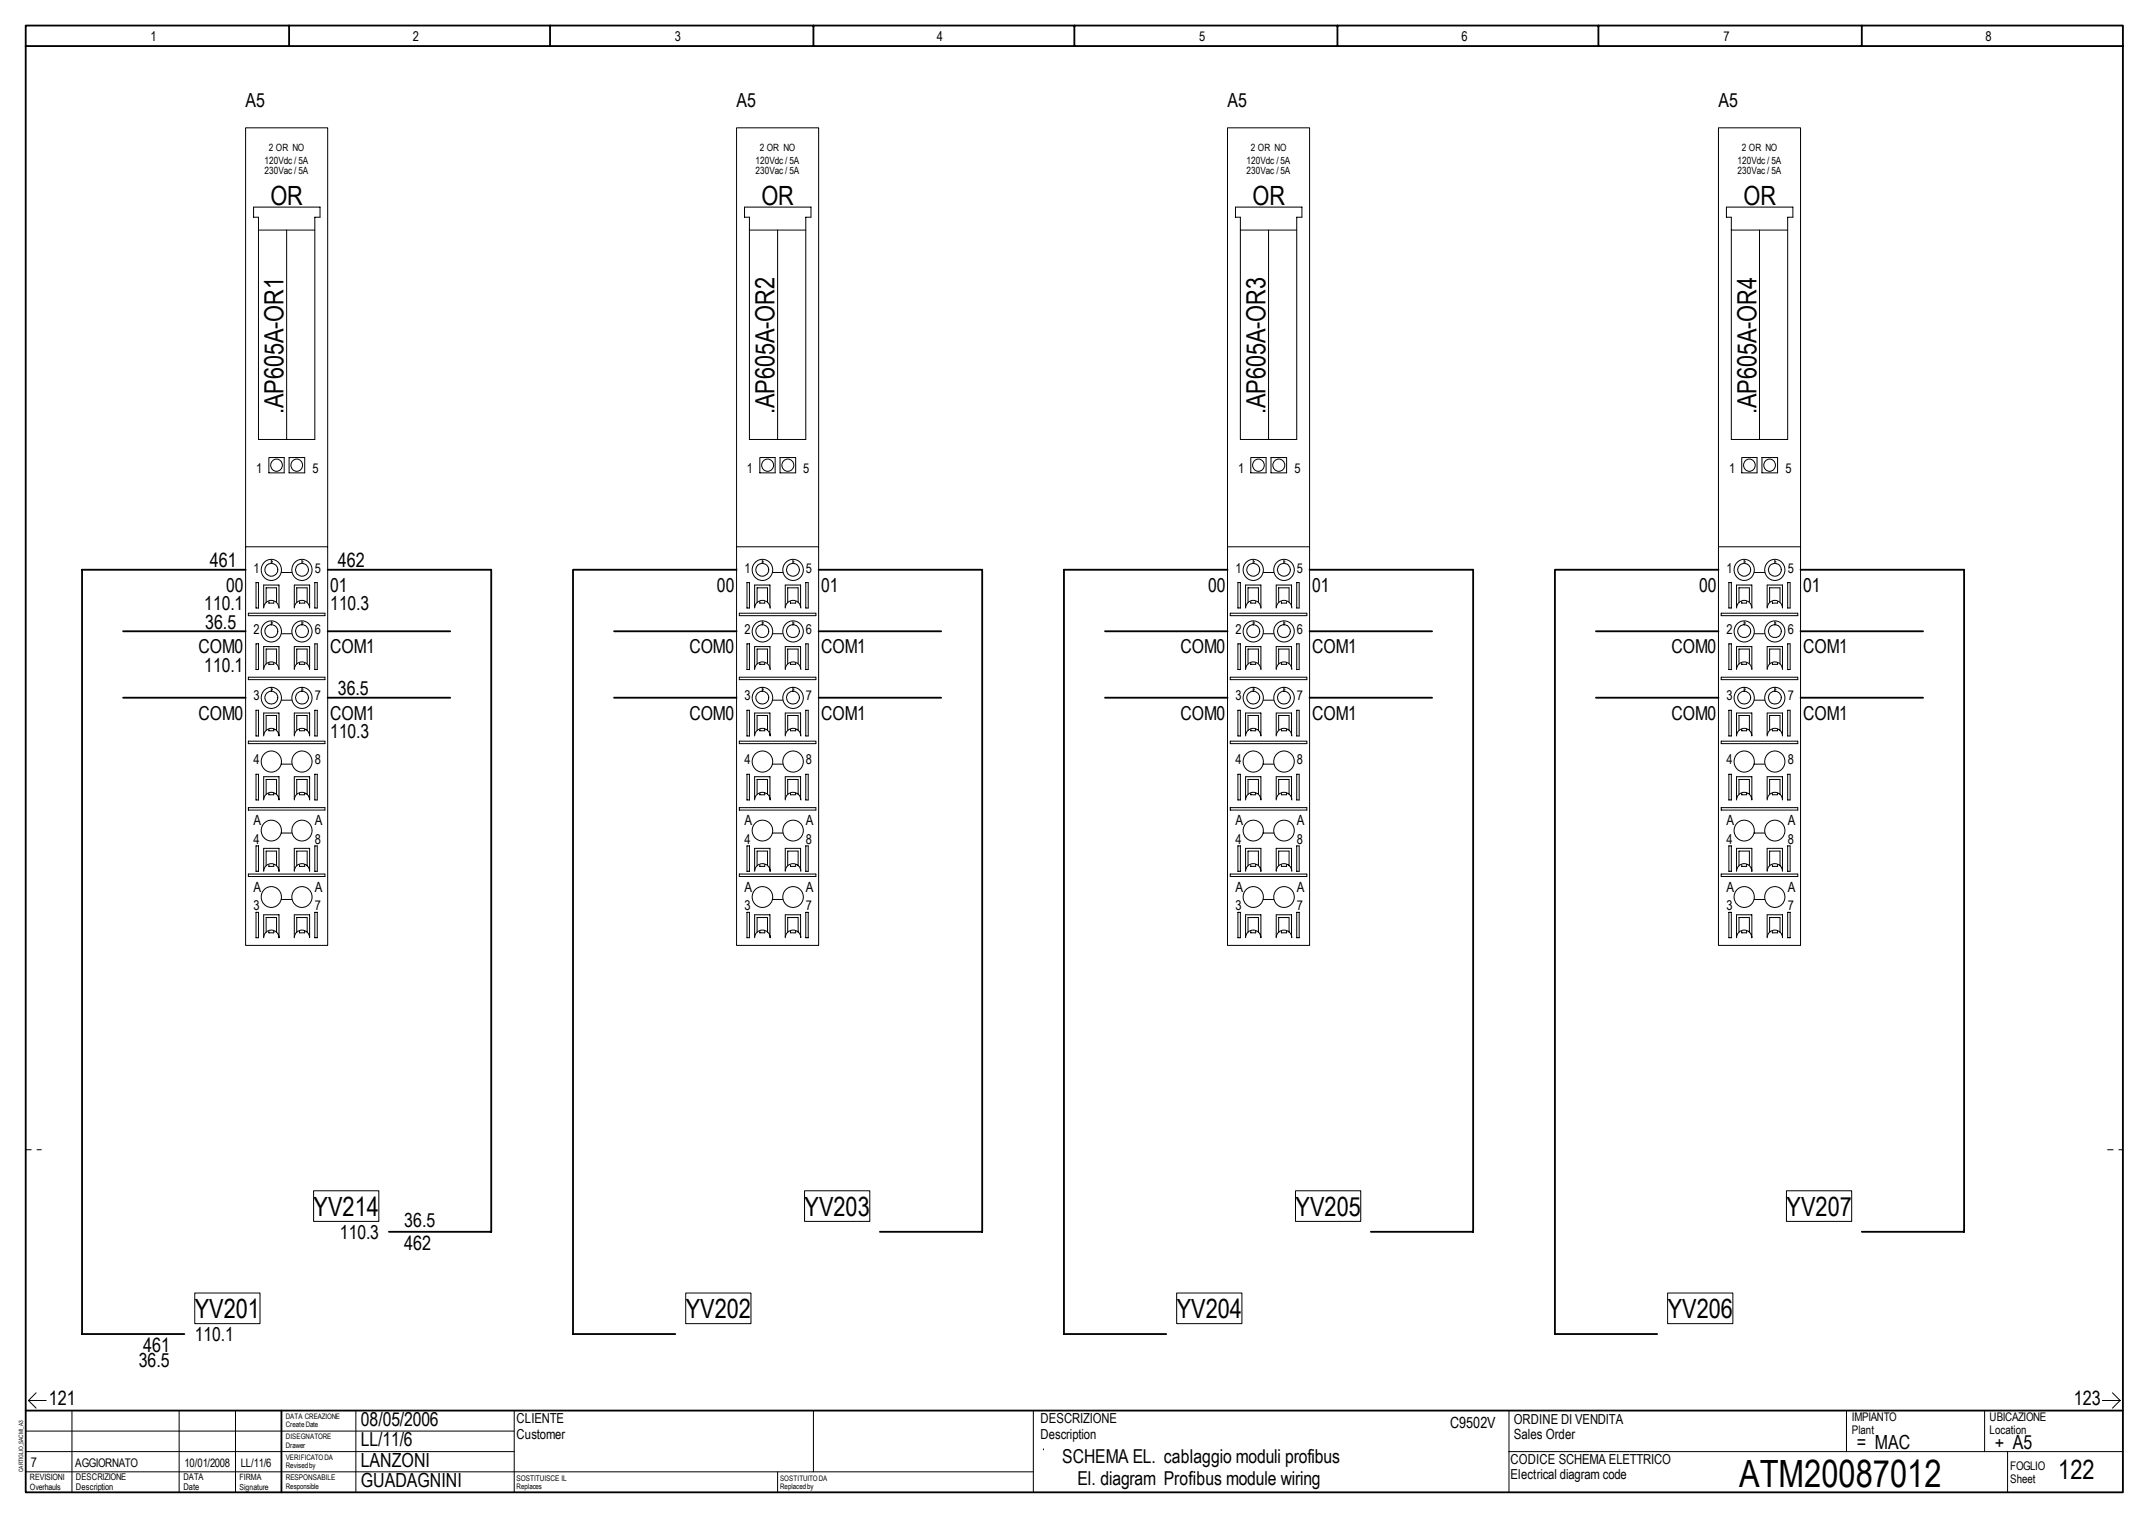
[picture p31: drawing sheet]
<svg xmlns="http://www.w3.org/2000/svg" width="297mm" height="210mm" viewBox="0 0 297 210" stroke-linecap="round" stroke-linejoin="round" font-family="sans-serif">
<defs><g id="words">
<text font-size="5.2" x="240.4" y="205.6">ATM20087012</text>
<g font-size="3.7">
<text x="37.4" y="28.3">OR</text>
<text x="105.2" y="28.3">OR</text>
<text x="173.1" y="28.3">OR</text>
<text x="241" y="28.3">OR</text>
<text x="39.2" y="57.3" transform="rotate(-90 39.2 57.3)">.AP605A-OR1</text>
<text x="107.1" y="57.3" transform="rotate(-90 107.1 57.3)">.AP605A-OR2</text>
<text x="174.9" y="57.3" transform="rotate(-90 174.9 57.3)">.AP605A-OR3</text>
<text x="242.8" y="57.3" transform="rotate(-90 242.8 57.3)">.AP605A-OR4</text>
<text x="43.3" y="168.1">YV214</text>
<text x="111.2" y="168.1">YV203</text>
<text x="179.1" y="168.1">YV205</text>
<text x="246.9" y="168.1">YV207</text>
<text x="26.9" y="182.2">YV201</text>
<text x="94.8" y="182.2">YV202</text>
<text x="162.7" y="182.2">YV204</text>
<text x="230.5" y="182.2">YV206</text>
<text x="284.5" y="204.6">122</text>
</g>
<g font-size="2.7">
<text x="33.9" y="14.9">A5</text>
<text x="101.8" y="14.9">A5</text>
<text x="169.7" y="14.9">A5</text>
<text x="237.6" y="14.9">A5</text>
<text x="29" y="78.5">461</text>
<text x="31.2" y="81.9">00</text>
<text x="45.6" y="81.9">01</text>
<text x="46.7" y="78.5">462</text>
<text x="99.1" y="81.9">00</text>
<text x="113.5" y="81.9">01</text>
<text x="167" y="81.9">00</text>
<text x="181.4" y="81.9">01</text>
<text x="234.8" y="81.9">00</text>
<text x="249.2" y="81.9">01</text>
<text x="28.2" y="84.3">110.1</text>
<text x="28.4" y="86.9">36.5</text>
<text x="45.6" y="84.3">110.3</text>
<text x="27.4" y="90.4">COM0</text>
<text x="28.2" y="92.9">110.1</text>
<text x="45.6" y="90.4">COM1</text>
<text x="95.3" y="90.4">COM0</text>
<text x="113.5" y="90.4">COM1</text>
<text x="163.2" y="90.4">COM0</text>
<text x="181.4" y="90.4">COM1</text>
<text x="231" y="90.4">COM0</text>
<text x="249.2" y="90.4">COM1</text>
<text x="27.4" y="99.5">COM0</text>
<text x="45.6" y="99.5">COM1</text>
<text x="46.7" y="96.1">36.5</text>
<text x="95.3" y="99.5">COM0</text>
<text x="113.5" y="99.5">COM1</text>
<text x="163.2" y="99.5">COM0</text>
<text x="181.4" y="99.5">COM1</text>
<text x="231" y="99.5">COM0</text>
<text x="249.2" y="99.5">COM1</text>
<text x="45.6" y="102">110.3</text>
<text x="47" y="171.3">110.3</text>
<text x="55.9" y="172.8">462</text>
<text x="55.9" y="169.6">36.5</text>
<text x="26.9" y="185.4">110.1</text>
<text x="19.2" y="189">36.5</text>
<text x="19.8" y="186.9">461</text>
<text x="6.8" y="194.3">121</text>
<text x="49.9" y="197.2">08/05/2006</text>
<text x="286.7" y="194.3">123</text>
<text x="49.9" y="202.8">LANZONI</text>
<text x="49.9" y="200">LL/11/6</text>
<text x="146.8" y="202.3">SCHEMA EL. cablaggio moduli profibus</text>
<text x="256.6" y="200.3">= MAC</text>
<text x="275.7" y="200.3">+ A5</text>
<text x="49.9" y="205.6">GUADAGNINI</text>
<text x="148.9" y="205.3">El. diagram Profibus module wiring</text>
</g>
<text font-size="2.1" x="200.5" y="197.5">C9502V</text>
<g font-size="1.9">
<text x="20.8" y="5.7">1</text>
<text x="57.1" y="5.7">2</text>
<text x="93.3" y="5.7">3</text>
<text x="129.5" y="5.7">4</text>
<text x="165.8" y="5.7">5</text>
<text x="202" y="5.7">6</text>
<text x="238.2" y="5.7">7</text>
<text x="274.4" y="5.7">8</text>
<text x="35.4" y="65.4">1</text>
<text x="43.2" y="65.4">5</text>
<text x="103.2" y="65.4">1</text>
<text x="111" y="65.4">5</text>
<text x="171.1" y="65.4">1</text>
<text x="178.9" y="65.4">5</text>
<text x="239" y="65.4">1</text>
<text x="246.8" y="65.4">5</text>
<text x="35" y="79.2">1</text>
<text x="43.5" y="79.2">5</text>
<text x="102.9" y="79.2">1</text>
<text x="111.4" y="79.2">5</text>
<text x="170.8" y="79.2">1</text>
<text x="179.3" y="79.2">5</text>
<text x="238.7" y="79.2">1</text>
<text x="247.1" y="79.2">5</text>
<text x="35" y="87.7">2</text>
<text x="43.5" y="87.7">6</text>
<text x="102.9" y="87.7">2</text>
<text x="111.4" y="87.7">6</text>
<text x="170.8" y="87.7">2</text>
<text x="179.3" y="87.7">6</text>
<text x="238.7" y="87.7">2</text>
<text x="247.1" y="87.7">6</text>
<text x="35" y="96.8">3</text>
<text x="43.5" y="96.8">7</text>
<text x="102.9" y="96.8">3</text>
<text x="111.4" y="96.8">7</text>
<text x="170.8" y="96.8">3</text>
<text x="179.3" y="96.8">7</text>
<text x="238.7" y="96.8">3</text>
<text x="247.1" y="96.8">7</text>
<text x="35" y="105.7">4</text>
<text x="43.5" y="105.7">8</text>
<text x="102.9" y="105.7">4</text>
<text x="111.4" y="105.7">8</text>
<text x="170.8" y="105.7">4</text>
<text x="179.3" y="105.7">8</text>
<text x="238.7" y="105.7">4</text>
<text x="247.1" y="105.7">8</text>
<text x="35" y="114.1">A</text>
<text x="35" y="116.7">4</text>
<text x="43.5" y="114.1">A</text>
<text x="43.5" y="116.7">8</text>
<text x="102.9" y="114.1">A</text>
<text x="102.9" y="116.7">4</text>
<text x="111.4" y="114.1">A</text>
<text x="111.4" y="116.7">8</text>
<text x="170.8" y="114.1">A</text>
<text x="170.8" y="116.7">4</text>
<text x="179.3" y="114.1">A</text>
<text x="179.3" y="116.7">8</text>
<text x="238.7" y="114.1">A</text>
<text x="238.7" y="116.7">4</text>
<text x="247.1" y="114.1">A</text>
<text x="247.1" y="116.7">8</text>
<text x="35" y="123.3">A</text>
<text x="35" y="125.9">3</text>
<text x="43.5" y="123.3">A</text>
<text x="43.5" y="125.9">7</text>
<text x="102.9" y="123.3">A</text>
<text x="102.9" y="125.9">3</text>
<text x="111.4" y="123.3">A</text>
<text x="111.4" y="125.9">7</text>
<text x="170.8" y="123.3">A</text>
<text x="170.8" y="125.9">3</text>
<text x="179.3" y="123.3">A</text>
<text x="179.3" y="125.9">7</text>
<text x="238.7" y="123.3">A</text>
<text x="238.7" y="125.9">3</text>
<text x="247.1" y="123.3">A</text>
<text x="247.1" y="125.9">7</text>
<text x="71.4" y="196.8">CLIENTE</text>
<text x="143.8" y="196.8">DESCRIZIONE</text>
<text x="209.2" y="196.9">ORDINE DI VENDITA</text>
<text x="4.3" y="202.8">7</text>
<text x="71.4" y="199">Customer</text>
<text x="143.8" y="198.9">Description</text>
<text x="208.8" y="202.4">CODICE SCHEMA ELETTRICO</text>
<text x="209.2" y="199">Sales Order</text>
<text x="208.8" y="204.6">Electrical diagram code</text>
</g>
<g font-size="1.6">
<text x="256" y="196.5">IMPIANTO</text>
<text x="275" y="196.5">UBICAZIONE</text>
<text x="10.4" y="202.8">AGGIORNATO</text>
<text x="25.5" y="202.8">10/01/2008</text>
<text x="33.3" y="202.8">LL/11/6</text>
<text x="256" y="198.3">Plant</text>
<text x="275" y="198.3">Location</text>
<text x="277.9" y="203.2">FOGLIO</text>
<text x="277.9" y="205">Sheet</text>
</g>
<g font-size="1.4">
<text x="36.6" y="22.7">120Vdc / 5A</text>
<text x="37.2" y="20.9">2 OR NO</text>
<text x="104.4" y="22.7">120Vdc / 5A</text>
<text x="105" y="20.9">2 OR NO</text>
<text x="172.3" y="22.7">120Vdc / 5A</text>
<text x="172.9" y="20.9">2 OR NO</text>
<text x="240.2" y="22.7">120Vdc / 5A</text>
<text x="240.8" y="20.9">2 OR NO</text>
<text x="36.6" y="24">230Vac / 5A</text>
<text x="104.4" y="24">230Vac / 5A</text>
<text x="172.3" y="24">230Vac / 5A</text>
<text x="240.2" y="24">230Vac / 5A</text>
</g>
<g font-size="1.3">
<text x="10.5" y="204.7">DESCRIZIONE</text>
<text x="10.5" y="206.1">Description</text>
<text x="25.4" y="204.7">DATA</text>
<text x="25.4" y="206.1">Date</text>
</g>
<g font-size="1.2">
<text x="4.1" y="204.7">REVISIONI</text>
<text x="4.1" y="206">Overhauls</text>
<text x="33.1" y="204.7">FIRMA</text>
<text x="33.1" y="206">Signature</text>
</g>
<g font-size="1.1">
<text x="39.5" y="204.7">RESPONSABILE</text>
<text x="71.4" y="204.7">SOSTITUISCE IL</text>
</g>
<g font-size="1">
<text x="39.5" y="196.2">DATA CREAZIONE</text>
<text x="39.5" y="197.4">Create Date</text>
<text x="39.5" y="199">DISEGNATORE</text>
<text x="39.5" y="200.2">Drawer</text>
<text x="39.5" y="201.8">VERIFICATO DA</text>
<text x="39.5" y="203.1">Revised by</text>
<text x="39.5" y="205.8">Responsible</text>
<text x="71.4" y="205.9">Replaces</text>
<text x="107.8" y="204.7">SOSTITUITO DA</text>
<text x="107.8" y="205.9">Replaced by</text>
</g>
<text font-size=".8" x="3.2" y="203.6" transform="rotate(-90 3.2 203.6)">CARTIGLIO_SACMI_A3</text>
</g></defs>
<path d="M3.6 3.5h289.8v202.9h-289.8zM3.6 6.4h289.8M40 3.5v2.9M76 3.5v2.9M112.4 3.5v2.9M148.5 3.5v2.9M184.9 3.5v2.9M220.9 3.5v2.9M257.3 3.5v2.9M3.6 195.1h289.8M38.9 195.1v11.3" fill="none" stroke="#000" stroke-width=".25"/>
<g fill="none" stroke="#000" stroke-width=".14">
<path d="M3.6 197.9h67.5M3.9 193.7l1.1 1M3.9 193.7h2.5M5 192.6l-1.1 1.1M9.9 195.1v11.3M24.8 195.1v11.3M32.6 195.1v11.3M49.2 195.1v11.3M71.1 195.1v11.3M112.4 195.1v8.4M290.6 193.7h2.4M292 192.6l1 1.1"/>
<path d="M293 193.7l-1 1M3.6 200.7h67.5M3.6 203.5h139.2M107.5 203.5v2.9"/>
</g>
<path d="M3.6 159h2.1M291.3 159h2.1" fill="none" stroke="#000" stroke-width=".14" stroke-dasharray=".8 .8"/>
<path d="M114.9 195.8h26.2v7h-26.2z" fill="#fff"/>
<g fill="none" stroke="#000" stroke-width=".14">
<path d="M33.9 17.7h11.4v113h-11.4zM101.8 17.7h11.4v113h-11.4zM169.7 17.7h11.3v113h-11.3zM237.5 17.7h11.4v113h-11.4zM35 28.6h9.2v1.4h-.7v30.8h-7.8v-30.8h-.7zM35.7 31.8h7.8M39.6 31.8v29M102.9 28.6h9.2v1.4h-.7v30.8h-7.8v-30.8h-.7zM103.6 31.8h7.8M107.5 31.8v29M170.8 28.6h9.2v1.4h-.8v30.8h-7.8v-30.8h-.6zM171.4 31.8h7.8"/>
<path d="M175.3 31.8v29M238.6 28.6h9.2v1.4h-.7v30.8h-7.8v-30.8h-.7zM239.3 31.8h7.8M243.2 31.8v29M33.9 75.6h11.4M36.7 77.6a1.42 1.42 0 0 1 1.9 .4 1.42 1.42 0 0 1-.3 1.9 1.42 1.42 0 0 1-1.9-.2 1.52 1.52 0 0 1 .3-2.1zM37.2 63.3h2.1v2.1h-2.1zM37.5 77.4v.5M37.6 77.6h.1M38.9 79.2h1.4M40 63.3h2.1v2.1h-2.1zM40.9 77.6a1.42 1.42 0 0 1 2 .4 1.42 1.42 0 0 1-.3 1.9 1.42 1.42 0 0 1-2-.2 1.52 1.52 0 0 1 .3-2.1z"/>
<path d="M41.7 77.4v.5M41.9 77.6h.1M101.8 75.6h11.4M105 63.3h2.1v2.1h-2.1zM105.4 77.4v.5M105.5 77.6h.1M106.8 79.2h1.4M107.8 63.3h2.2v2.1h-2.2zM109.6 77.4v.5M109.7 77.6h.1M169.7 75.6h11.3M172.9 63.3h2.1v2.1h-2.1z"/>
<path d="M173.2 77.4v.5M173.4 77.6h.1M174.6 79.2h1.5M175.7 63.3h2.1v2.1h-2.1zM177.5 77.4v.5M177.6 77.6h.1M237.5 75.6h11.4M240.7 63.3h2.2v2.1h-2.2zM241.1 77.4v.5M241.2 77.6h.1M242.5 79.2h1.4M243.5 63.3h2.2v2.1h-2.2z"/>
<path d="M245.3 77.4v.5M245.4 77.6h.1M34.3 84.8h10.6v.3h-10.6zM34.3 93.6h10.6v.4h-10.6zM35.4 80.6h.3v3.5h-.3zM35.4 89h.3v3.6h-.3zM35.4 98.2h.3v3.6h-.3zM36.4 84v-3.1h2.2v3.2a1.06 1.06 0 0 0-1.1-1.1 1.06 1.06 0 0 0-1.1 1.1M36.4 92.6a1.06 1.06 0 0 1 1.1-1.1 1.06 1.06 0 0 1 1.1 1.1M36.4 92.5v-3.1h2.2v3.1M36.7 86.1a1.42 1.42 0 0 1 1.9 .4 1.42 1.42 0 0 1-.3 1.9 1.42 1.42 0 0 1-1.9-.2 1.52 1.52 0 0 1 .3-2.1zM36.7 95.3a1.42 1.42 0 0 1 1.9 .3 1.42 1.42 0 0 1-.3 2 1.42 1.42 0 0 1-1.9-.2 1.52 1.52 0 0 1 .3-2.1z"/>
<path d="M37.2 83.2v.2h.6v-.2M37.2 91.7v.2h.6v-.2M37.5 85.9v.5M37.5 95.1v.5M37.6 86.1h.1M37.6 95.2h.1M38.2 83.3v-2h-1.4v2M38.2 91.7v-2h-1.4v2.1M38.9 87.6h1.4M38.9 96.8h1.4M40.7 84.1a1.06 1.06 0 0 1 1-1.1 1.06 1.06 0 0 1 1.1 1.1M40.7 92.6a1.06 1.06 0 0 1 1-1.1 1.06 1.06 0 0 1 1.1 1.1"/>
<path d="M40.7 84v-3.1h2.1v3.1M40.7 92.5v-3.1h2.1v3.1M40.9 86.1a1.42 1.42 0 0 1 2 .4 1.42 1.42 0 0 1-.3 1.9 1.42 1.42 0 0 1-2-.2 1.52 1.52 0 0 1 .3-2.1zM40.9 95.3a1.42 1.42 0 0 1 2 .3 1.42 1.42 0 0 1-.3 2 1.42 1.42 0 0 1-2-.2 1.52 1.52 0 0 1 .3-2.1zM41 83.3v-2h1.5v2M41 91.8v-2.1h1.5v2.1M41.4 83.2v.2h.7v-.2M41.4 91.7v.2h.7v-.2M41.7 85.9v.5M41.7 95.1v.5M41.9 86.1h.1M41.9 95.2h.1"/>
<path d="M43.5 80.6h.4v3.5h-.4zM43.5 89h.4v3.6h-.4zM43.5 98.2h.4v3.6h-.4zM102.2 84.8h10.6v.3h-10.6zM102.2 93.6h10.6v.4h-10.6zM103.2 80.6h.4v3.5h-.4zM103.2 89h.4v3.6h-.4zM103.2 98.2h.4v3.6h-.4zM104.3 84.1a1.08 1.08 0 0 1 1.1-1.1 1.08 1.08 0 0 1 1.1 1.1M104.3 92.6a1.08 1.08 0 0 1 1.1-1.1 1.08 1.08 0 0 1 1.1 1.1M104.3 84v-3.1h2.1v3.2M104.3 92.5v-3.1h2.1v3.1"/>
<path d="M105 83.2v.2h.7v-.2M105 91.7v.2h.7v-.2M105.4 85.9v.5M105.4 95.1v.5M105.5 86.1h.1M105.5 95.2h.1M106.1 83.3v-2h-1.5v2M106.1 91.7v-2h-1.5v2.1M106.8 87.6h1.4M106.8 96.8h1.4M108.5 84.1a1.08 1.08 0 0 1 1.1-1.1 1.08 1.08 0 0 1 1.1 1.1M108.5 92.6a1.08 1.08 0 0 1 1.1-1.1 1.08 1.08 0 0 1 1.1 1.1"/>
<path d="M108.5 84v-3.1h2.2v3.1M108.5 92.5v-3.1h2.2v3.1M108.9 83.3v-2h1.4v2M108.9 91.8v-2.1h1.4v2.1M109.3 83.2v.2h.7v-.2M109.3 91.7v.2h.7v-.2M109.6 85.9v.5M109.6 95.1v.5M109.7 86.1h.1M109.7 95.2h.1M111.4 80.6h.3v3.5h-.3zM111.4 89h.3v3.6h-.3z"/>
<path d="M111.4 98.2h.3v3.6h-.3zM170 84.8h10.6v.3h-10.6zM170 93.6h10.6v.4h-10.6zM171.1 80.6h.3v3.5h-.3zM171.1 89h.3v3.6h-.3zM171.1 98.2h.3v3.6h-.3zM172.2 84v-3.1h2.1v3.2a1.06 1.06 0 0 0-1.1-1.1 1.06 1.06 0 0 0-1 1.1M172.2 92.6a1.06 1.06 0 0 1 1-1.1 1.06 1.06 0 0 1 1.1 1.1M172.2 92.5v-3.1h2.1v3.1M172.9 83.2v.2h.7v-.2M172.9 91.7v.2h.7v-.2M173.2 85.9v.5"/>
<path d="M173.2 95.1v.5M173.4 86.1h.1M173.4 95.2h.1M173.9 83.3v-2h-1.4v2M173.9 91.7v-2h-1.4v2.1M174.6 87.6h1.5M174.6 96.8h1.5M176.4 84.1a1.08 1.08 0 0 1 1.1-1.1 1.08 1.08 0 0 1 1.1 1.1M176.4 92.6a1.08 1.08 0 0 1 1.1-1.1 1.08 1.08 0 0 1 1.1 1.1M176.4 84v-3.1h2.1v3.1M176.4 92.5v-3.1h2.1v3.1M176.7 83.3v-2h1.5v2"/>
<path d="M176.7 91.8v-2.1h1.5v2.1M177.1 83.2v.2h.7v-.2M177.1 91.7v.2h.7v-.2M177.5 85.9v.5M177.5 95.1v.5M177.6 86.1h.1M177.6 95.2h.1M179.2 80.6h.4v3.5h-.4zM179.2 89h.4v3.6h-.4zM179.2 98.2h.4v3.6h-.4zM237.9 84.8h10.6v.3h-10.6zM237.9 93.6h10.6v.4h-10.6z"/>
<path d="M239 80.6h.3v3.5h-.3zM239 89h.3v3.6h-.3zM239 98.2h.3v3.6h-.3zM240 84v-3.1h2.1v3.2a1.06 1.06 0 0 0-1-1.1 1.06 1.06 0 0 0-1.1 1.1M240 92.6a1.06 1.06 0 0 1 1.1-1.1 1.06 1.06 0 0 1 1 1.1M240 92.5v-3.1h2.1v3.1M240.7 83.2v.2h.7v-.2M240.7 91.7v.2h.7v-.2M241.1 85.9v.5M241.1 95.1v.5M241.2 86.1h.1M241.2 95.2h.1"/>
<path d="M241.8 83.3v-2h-1.4v2M241.8 91.7v-2h-1.4v2.1M242.5 87.6h1.4M242.5 96.8h1.4M244.3 84.1a1.06 1.06 0 0 1 1-1.1 1.06 1.06 0 0 1 1.1 1.1M244.3 92.6a1.06 1.06 0 0 1 1-1.1 1.06 1.06 0 0 1 1.1 1.1M244.3 84v-3.1h2.1v3.1M244.3 92.5v-3.1h2.1v3.1M244.6 83.3v-2h1.4v2M244.6 91.8v-2.1h1.4v2.1M245 83.2v.2h.7v-.2M245 91.7v.2h.7v-.2"/>
<path d="M245.3 85.9v.5M245.3 95.1v.5M245.4 86.1h.1M245.4 95.2h.1M247.1 80.6h.3v3.5h-.3zM247.1 89h.3v3.6h-.3zM247.1 98.2h.3v3.6h-.3zM34.3 102.5h10.6v.3h-10.6zM34.3 111.7h10.6v.3h-10.6zM35.4 107.1h.3v3.5h-.3zM35.4 117h.3v3.5h-.3zM36.4 101.8a1.06 1.06 0 0 1 1.1-1.1 1.06 1.06 0 0 1 1.1 1.1"/>
<path d="M36.4 110.6a1.06 1.06 0 0 1 1.1-1 1.06 1.06 0 0 1 1.1 1M36.4 101.6v-3h2.2v3.1M36.4 110.5v-3.1h2.2v3.2M36.7 104.1a1.42 1.42 0 0 1 1.9 .4 1.42 1.42 0 0 1-.3 1.9 1.42 1.42 0 0 1-1.9-.2 1.52 1.52 0 0 1 .3-2.1zM37.2 100.8v.2h.6v-.2M37.2 109.7v.2h.6v-.2M37.2 119.6v.2h.6v-.2M38.2 100.9v-2h-1.4v2.1M38.2 109.8v-2h-1.4v2M38.2 119.7v-2h-1.4v2M38.9 105.7h1.4M38.9 115.2h1.4"/>
<path d="M40.7 101.8a1.06 1.06 0 0 1 1-1.1 1.06 1.06 0 0 1 1.1 1.1M40.7 110.6a1.06 1.06 0 0 1 1-1 1.06 1.06 0 0 1 1.1 1M40.7 101.6v-3h2.1v3M40.7 110.5v-3.1h2.1v3.1M40.9 104.1a1.42 1.42 0 0 1 2 .4 1.42 1.42 0 0 1-.3 1.9 1.42 1.42 0 0 1-2-.2 1.52 1.52 0 0 1 .3-2.1zM41 101v-2.1h1.5v2.1M41 109.8v-2h1.5v2M41 119.7v-2h1.5v2M41.4 100.8v.2h.7v-.2M41.4 109.7v.2h.7v-.2M41.4 119.6v.2h.7v-.2M43.5 107.1h.4v3.5h-.4z"/>
<path d="M43.5 117h.4v3.5h-.4zM102.2 102.5h10.6v.3h-10.6zM102.2 111.7h10.6v.3h-10.6zM103.2 107.1h.4v3.5h-.4zM103.2 117h.4v3.5h-.4zM104.3 101.8a1.08 1.08 0 0 1 1.1-1.1 1.08 1.08 0 0 1 1.1 1.1M104.3 110.6a1.08 1.08 0 0 1 1.1-1 1.08 1.08 0 0 1 1.1 1M104.3 101.6v-3h2.1v3.1M104.3 110.5v-3.1h2.1v3.2M105 100.8v.2h.7v-.2M105 109.7v.2h.7v-.2M105 119.6v.2h.7v-.2"/>
<path d="M106.1 100.9v-2h-1.5v2.1M106.1 109.8v-2h-1.5v2M106.1 119.7v-2h-1.5v2M106.8 105.7h1.4M106.8 115.2h1.4M108.5 101.8a1.08 1.08 0 0 1 1.1-1.1 1.08 1.08 0 0 1 1.1 1.1M108.5 110.6a1.08 1.08 0 0 1 1.1-1 1.08 1.08 0 0 1 1.1 1M108.5 101.6v-3h2.2v3M108.5 110.5v-3.1h2.2v3.1M108.9 101v-2.1h1.4v2.1M108.9 109.8v-2h1.4v2M108.9 119.7v-2h1.4v2"/>
<path d="M109.3 100.8v.2h.7v-.2M109.3 109.7v.2h.7v-.2M109.3 119.6v.2h.7v-.2M111.4 107.1h.3v3.5h-.3zM111.4 117h.3v3.5h-.3zM170 102.5h10.6v.3h-10.6zM170 111.7h10.6v.3h-10.6zM171.1 107.1h.3v3.5h-.3zM171.1 117h.3v3.5h-.3zM172.2 101.8a1.06 1.06 0 0 1 1-1.1 1.06 1.06 0 0 1 1.1 1.1M172.2 110.6a1.06 1.06 0 0 1 1-1 1.06 1.06 0 0 1 1.1 1M172.2 101.6v-3h2.1v3.1"/>
<path d="M172.2 110.5v-3.1h2.1v3.2M172.9 100.8v.2h.7v-.2M172.9 109.7v.2h.7v-.2M172.9 119.6v.2h.7v-.2M173.9 100.9v-2h-1.4v2.1M173.9 109.8v-2h-1.4v2M173.9 119.7v-2h-1.4v2M174.6 105.7h1.5M174.6 115.2h1.5M176.4 101.8a1.08 1.08 0 0 1 1.1-1.1 1.08 1.08 0 0 1 1.1 1.1M176.4 110.6a1.08 1.08 0 0 1 1.1-1 1.08 1.08 0 0 1 1.1 1M176.4 101.6v-3h2.1v3"/>
<path d="M176.4 110.5v-3.1h2.1v3.1M176.7 101v-2.1h1.5v2.1M176.7 109.8v-2h1.5v2M176.7 119.7v-2h1.5v2M177.1 100.8v.2h.7v-.2M177.1 109.7v.2h.7v-.2M177.1 119.6v.2h.7v-.2M179.2 107.1h.4v3.5h-.4zM179.2 117h.4v3.5h-.4zM237.9 102.5h10.6v.3h-10.6zM237.9 111.7h10.6v.3h-10.6zM239 107.1h.3v3.5h-.3z"/>
<path d="M239 117h.3v3.5h-.3zM240 101.8a1.06 1.06 0 0 1 1.1-1.1 1.06 1.06 0 0 1 1 1.1M240 110.6a1.06 1.06 0 0 1 1.1-1 1.06 1.06 0 0 1 1 1M240 101.6v-3h2.1v3.1M240 110.5v-3.1h2.1v3.2M240.7 100.8v.2h.7v-.2M240.7 109.7v.2h.7v-.2M240.7 119.6v.2h.7v-.2M241.8 100.9v-2h-1.4v2.1M241.8 109.8v-2h-1.4v2M241.8 119.7v-2h-1.4v2M242.5 105.7h1.4"/>
<path d="M242.5 115.2h1.4M244.3 101.8a1.06 1.06 0 0 1 1-1.1 1.06 1.06 0 0 1 1.1 1.1M244.3 110.6a1.06 1.06 0 0 1 1-1 1.06 1.06 0 0 1 1.1 1M244.3 101.6v-3h2.1v3M244.3 110.5v-3.1h2.1v3.1M244.6 101v-2.1h1.4v2.1M244.6 109.8v-2h1.4v2M244.6 119.7v-2h1.4v2M245 100.8v.2h.7v-.2M245 109.7v.2h.7v-.2M245 119.6v.2h.7v-.2M247.1 107.1h.3v3.5h-.3z"/>
<path d="M247.1 117h.3v3.5h-.3zM34.3 120.9h10.6v.3h-10.6zM35.4 126.2h.3v3.5h-.3zM36.4 120.4v-3.1h2.2v3.2a1.06 1.06 0 0 0-1.1-1.1 1.06 1.06 0 0 0-1.1 1.1M36.4 129.6v-3.1h2.2v3.2a1.06 1.06 0 0 0-1.1-1.1 1.06 1.06 0 0 0-1.1 1.1M37.2 128.8v.2h.6v-.2M38.2 128.9v-2h-1.4v2M38.9 124.4h1.4M40.7 120.5a1.06 1.06 0 0 1 1-1.1 1.06 1.06 0 0 1 1.1 1.1M40.7 129.7a1.06 1.06 0 0 1 1-1.1 1.06 1.06 0 0 1 1.1 1.1M40.7 120.4v-3.1h2.1v3.1M40.7 129.6v-3.1h2.1v3.1"/>
<path d="M41 128.9v-2h1.5v2M41.4 128.8v.2h.7v-.2M43.5 126.2h.4v3.5h-.4zM102.2 120.9h10.6v.3h-10.6zM103.2 126.2h.4v3.5h-.4zM104.3 120.5a1.08 1.08 0 0 1 1.1-1.1 1.08 1.08 0 0 1 1.1 1.1M104.3 129.7a1.08 1.08 0 0 1 1.1-1.1 1.08 1.08 0 0 1 1.1 1.1M104.3 120.4v-3.1h2.1v3.2M104.3 129.6v-3.1h2.1v3.2M105 128.8v.2h.7v-.2M106.1 128.9v-2h-1.5v2M106.8 124.4h1.4"/>
<path d="M108.5 120.5a1.08 1.08 0 0 1 1.1-1.1 1.08 1.08 0 0 1 1.1 1.1M108.5 129.7a1.08 1.08 0 0 1 1.1-1.1 1.08 1.08 0 0 1 1.1 1.1M108.5 120.4v-3.1h2.2v3.1M108.5 129.6v-3.1h2.2v3.1M108.9 128.9v-2h1.4v2M109.3 128.8v.2h.7v-.2M111.4 126.2h.3v3.5h-.3zM170 120.9h10.6v.3h-10.6zM171.1 126.2h.3v3.5h-.3zM172.2 120.4v-3.1h2.1v3.2a1.06 1.06 0 0 0-1.1-1.1 1.06 1.06 0 0 0-1 1.1M172.2 129.6v-3.1h2.1v3.2a1.06 1.06 0 0 0-1.1-1.1 1.06 1.06 0 0 0-1 1.1M172.9 128.8v.2h.7v-.2"/>
<path d="M173.9 128.9v-2h-1.4v2M174.6 124.4h1.5M176.4 120.5a1.08 1.08 0 0 1 1.1-1.1 1.08 1.08 0 0 1 1.1 1.1M176.4 129.7a1.08 1.08 0 0 1 1.1-1.1 1.08 1.08 0 0 1 1.1 1.1M176.4 120.4v-3.1h2.1v3.1M176.4 129.6v-3.1h2.1v3.1M176.7 128.9v-2h1.5v2M177.1 128.8v.2h.7v-.2M179.2 126.2h.4v3.5h-.4zM237.9 120.9h10.6v.3h-10.6zM239 126.2h.3v3.5h-.3zM240 120.4v-3.1h2.1v3.2a1.06 1.06 0 0 0-1-1.1 1.06 1.06 0 0 0-1.1 1.1"/>
<path d="M240 129.6v-3.1h2.1v3.2a1.06 1.06 0 0 0-1-1.1 1.06 1.06 0 0 0-1.1 1.1M240.7 128.8v.2h.7v-.2M241.8 128.9v-2h-1.4v2M242.5 124.4h1.4M244.3 120.5a1.06 1.06 0 0 1 1-1.1 1.06 1.06 0 0 1 1.1 1.1M244.3 129.7a1.06 1.06 0 0 1 1-1.1 1.06 1.06 0 0 1 1.1 1.1M244.3 120.4v-3.1h2.1v3.1M244.3 129.6v-3.1h2.1v3.1M244.6 128.9v-2h1.4v2M245 128.8v.2h.7v-.2M247.1 126.2h.3v3.5h-.3zM26.9 178.8h9v4.2h-9z"/>
<path d="M43.3 164.7h9.1v4.2h-9.1zM94.8 178.8h9v4.2h-9zM111.2 164.7h9v4.2h-9zM162.6 178.8h9.1v4.2h-9.1zM179.1 164.7h9v4.2h-9zM230.5 178.8h9v4.2h-9zM246.9 164.7h9v4.2h-9zM142.8 195.1v11.3M208.6 195.1v11.3M255.2 195.1v5.6M274.3 195.1v5.6M144.2 200.3h.1"/>
<path d="M208.6 200.7h84.8M277.5 200.7v5.7"/>
<circle cx="37.5" cy="78.8" r=".87"/>
<circle cx="38.2" cy="64.3" r=".82"/>
<circle cx="41" cy="64.3" r=".82"/>
<circle cx="41.7" cy="78.8" r=".89"/>
<circle cx="105.4" cy="78.8" r="1.44"/>
<circle cx="105.4" cy="78.8" r=".88"/>
<circle cx="106.1" cy="64.3" r=".84"/>
<circle cx="108.9" cy="64.3" r=".84"/>
<circle cx="109.6" cy="78.8" r=".89"/>
<circle cx="109.6" cy="78.8" r="1.44"/>
<circle cx="173.2" cy="78.8" r="1.43"/>
<circle cx="173.2" cy="78.8" r=".87"/>
<circle cx="173.9" cy="64.3" r=".82"/>
<circle cx="176.8" cy="64.3" r=".83"/>
<circle cx="177.5" cy="78.8" r="1.44"/>
<circle cx="177.5" cy="78.8" r=".89"/>
<circle cx="241.1" cy="78.8" r="1.43"/>
<circle cx="241.1" cy="78.8" r=".87"/>
<circle cx="241.8" cy="64.3" r=".82"/>
<circle cx="244.6" cy="64.3" r=".82"/>
<circle cx="245.3" cy="78.8" r="1.43"/>
<circle cx="245.3" cy="78.8" r=".89"/>
<circle cx="37.5" cy="96.5" r=".89"/>
<circle cx="37.5" cy="87.3" r=".88"/>
<circle cx="41.7" cy="96.5" r=".89"/>
<circle cx="41.7" cy="87.3" r=".88"/>
<circle cx="105.4" cy="96.5" r="1.44"/>
<circle cx="105.4" cy="87.3" r="1.44"/>
<circle cx="105.4" cy="87.3" r=".88"/>
<circle cx="105.4" cy="96.5" r=".88"/>
<circle cx="109.6" cy="96.5" r="1.44"/>
<circle cx="109.6" cy="87.3" r="1.44"/>
<circle cx="109.6" cy="96.5" r=".88"/>
<circle cx="109.6" cy="87.3" r=".88"/>
<circle cx="173.2" cy="96.5" r="1.43"/>
<circle cx="173.2" cy="87.3" r="1.43"/>
<circle cx="173.2" cy="87.3" r=".88"/>
<circle cx="173.2" cy="96.5" r=".88"/>
<circle cx="177.5" cy="96.5" r=".89"/>
<circle cx="177.5" cy="96.5" r="1.44"/>
<circle cx="177.5" cy="87.3" r="1.44"/>
<circle cx="177.5" cy="87.3" r=".88"/>
<circle cx="241.1" cy="96.5" r="1.43"/>
<circle cx="241.1" cy="87.3" r="1.43"/>
<circle cx="241.1" cy="96.5" r=".89"/>
<circle cx="241.1" cy="87.3" r=".88"/>
<circle cx="245.3" cy="96.5" r="1.43"/>
<circle cx="245.3" cy="87.3" r="1.43"/>
<circle cx="245.3" cy="96.5" r=".89"/>
<circle cx="245.3" cy="87.3" r=".89"/>
<circle cx="37.5" cy="114.8" r="1.42"/>
<circle cx="41.7" cy="114.8" r="1.42"/>
<circle cx="105.4" cy="105.3" r="1.44"/>
<circle cx="105.4" cy="114.8" r="1.43"/>
<circle cx="109.6" cy="105.3" r="1.44"/>
<circle cx="109.6" cy="114.8" r="1.43"/>
<circle cx="173.2" cy="105.3" r="1.43"/>
<circle cx="173.2" cy="114.8" r="1.42"/>
<circle cx="177.5" cy="105.3" r="1.44"/>
<circle cx="177.5" cy="114.8" r="1.43"/>
<circle cx="241.1" cy="105.3" r="1.43"/>
<circle cx="241.1" cy="114.8" r="1.42"/>
<circle cx="245.3" cy="105.3" r="1.43"/>
<circle cx="245.3" cy="114.8" r="1.42"/>
<circle cx="37.5" cy="124" r="1.42"/>
<circle cx="41.7" cy="124" r="1.42"/>
<circle cx="105.4" cy="124" r="1.43"/>
<circle cx="109.6" cy="124" r="1.43"/>
<circle cx="173.2" cy="124" r="1.42"/>
<circle cx="177.5" cy="124" r="1.43"/>
<circle cx="241.1" cy="124" r="1.42"/>
<circle cx="245.3" cy="124" r="1.42"/>
</g>
<g fill="none" stroke="#000" stroke-width=".25">
<path d="M33.9 78.8h-22.6v105.7h14.2M45.3 78.8h22.6v91.5h-14.1M101.8 78.8h-22.6v105.7h14.1M113.2 78.8h22.6v91.5h-14.2M169.7 78.8h-22.6v105.7h14.1M181 78.8h22.6v91.5h-14.1M237.5 78.8h-22.6v105.7h14.2M248.9 78.8h22.6v91.5h-14.2M17 87.3h16.9M17 96.5h16.9M45.3 87.3h16.9M45.3 96.5h16.9"/>
<path d="M84.9 87.3h16.9M84.9 96.5h16.9M113.2 87.3h16.9M113.2 96.5h16.9M152.7 87.3h17M152.7 96.5h17M181 87.3h16.9M181 96.5h16.9M220.6 87.3h16.9M220.6 96.5h16.9M248.9 87.3h16.9M248.9 96.5h16.9"/>
</g>
<use href="#words"/>
</svg>
